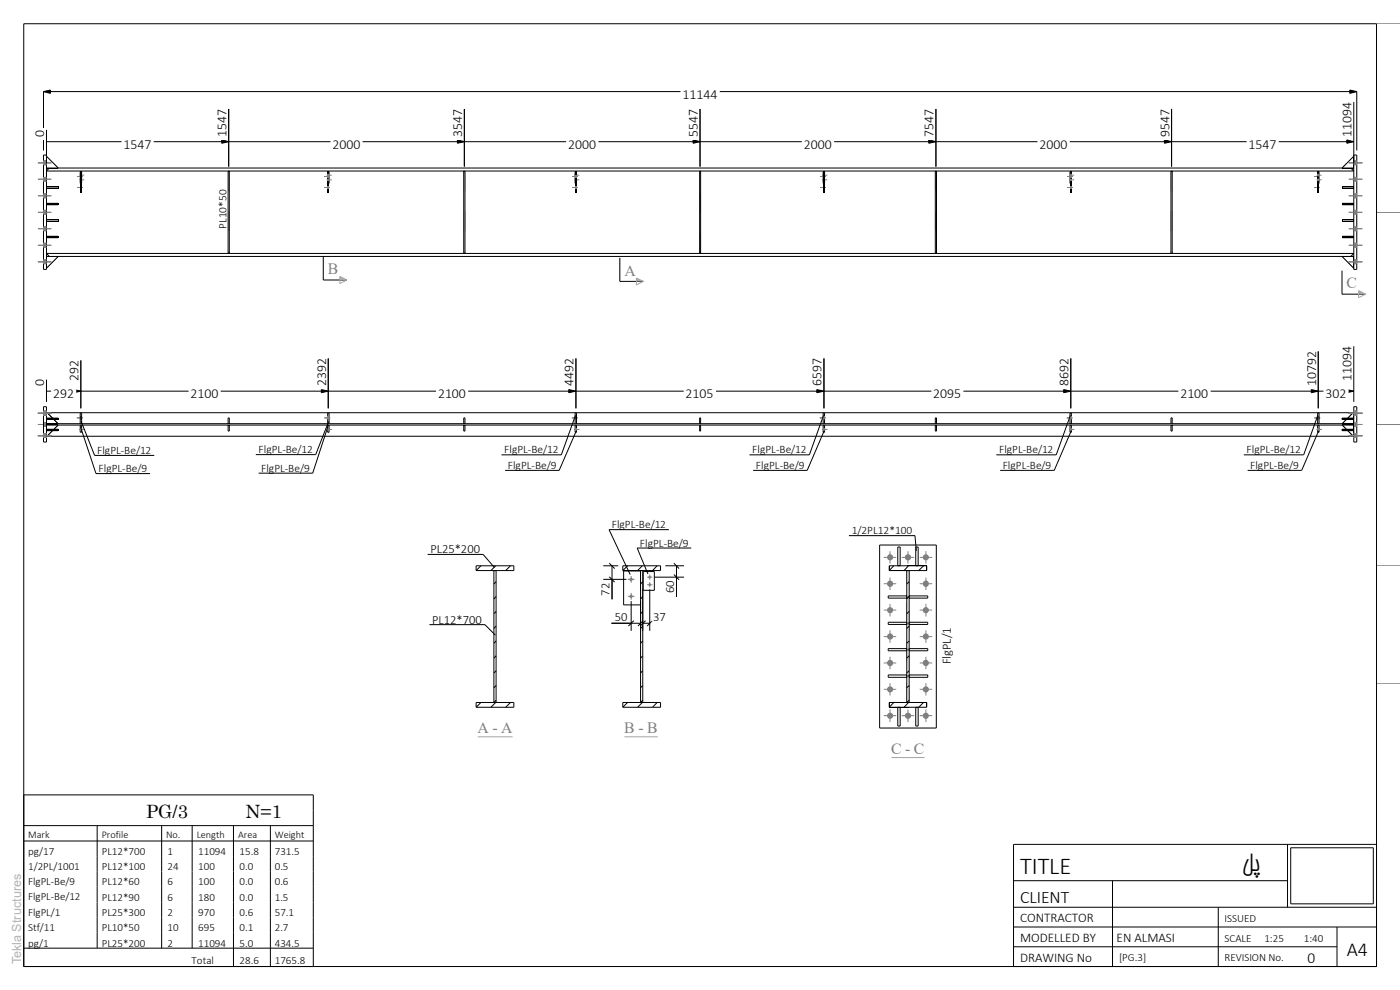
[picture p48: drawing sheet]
<svg xmlns="http://www.w3.org/2000/svg" width="297mm" height="210mm" viewBox="0 0 297 210" stroke-linecap="round" stroke-linejoin="round" font-family="sans-serif">
<defs><g id="words">
<g font-size="5.1">
<text x="216.4" y="185.4">TITLE</text>
<text x="263.4" y="184.7">لپ</text>
</g>
<text font-size="4.2" x="285.7" y="202.8">A4</text>
<g font-size="3.9">
<text x="31" y="173.5">PG/3</text>
<text x="52.1" y="173.5">N=1</text>
</g>
<text font-size="3.7" x="216.4" y="191.6">CLIENT</text>
<g font-size="3.3" fill="#7f7f7f">
<text x="69.6" y="58.2">B</text>
<text x="132.5" y="58.5">A</text>
<text x="285.7" y="61.2">C</text>
<text x="101.3" y="155.5">A - A</text>
<text x="132.4" y="155.5">B - B</text>
<text x="189.1" y="159.9">C - C</text>
</g>
<text font-size="3.3" x="277.4" y="204.3">0</text>
<g font-size="2.9">
<text x="144.8" y="21">11144</text>
<text x="9.4" y="29" transform="rotate(-90 9.4 29)">0</text>
<text x="48" y="29" transform="rotate(-90 48 29)">1547</text>
<text x="98" y="29" transform="rotate(-90 98 29)">3547</text>
<text x="148" y="29" transform="rotate(-90 148 29)">5547</text>
<text x="198" y="29" transform="rotate(-90 198 29)">7547</text>
<text x="248.1" y="29" transform="rotate(-90 248.1 29)">9547</text>
<text x="286.7" y="29" transform="rotate(-90 286.7 29)">11094</text>
<text x="26.2" y="31.5">1547</text>
<text x="70.5" y="31.5">2000</text>
<text x="120.5" y="31.5">2000</text>
<text x="170.5" y="31.5">2000</text>
<text x="220.5" y="31.5">2000</text>
<text x="264.9" y="31.5">1547</text>
<text x="9.4" y="82" transform="rotate(-90 9.4 82)">0</text>
<text x="16.7" y="80.9" transform="rotate(-90 16.7 80.9)">292</text>
<text x="69.2" y="82" transform="rotate(-90 69.2 82)">2392</text>
<text x="121.7" y="82" transform="rotate(-90 121.7 82)">4492</text>
<text x="174.3" y="82" transform="rotate(-90 174.3 82)">6597</text>
<text x="226.7" y="82" transform="rotate(-90 226.7 82)">8692</text>
<text x="279.2" y="82" transform="rotate(-90 279.2 82)">10792</text>
<text x="286.7" y="80.9" transform="rotate(-90 286.7 80.9)">11094</text>
<text x="11.3" y="84.5">292</text>
<text x="40.4" y="84.5">2100</text>
<text x="92.9" y="84.5">2100</text>
<text x="145.5" y="84.5">2105</text>
<text x="198" y="84.5">2095</text>
<text x="250.4" y="84.5">2100</text>
<text x="281.2" y="84.5">302</text>
</g>
<g font-size="2.8">
<text x="216.4" y="195.6">CONTRACTOR</text>
<text x="216.4" y="199.8">MODELLED BY</text>
<text x="236.9" y="199.8">EN ALMASI</text>
<text x="216.4" y="204">DRAWING No</text>
</g>
<g font-size="2.7">
<text x="91.3" y="117.4">PL25*200</text>
<text x="143" y="125.9" transform="rotate(-90 143 125.9)">60</text>
<text x="129.3" y="126.3" transform="rotate(-90 129.3 126.3)">72</text>
<text x="130.4" y="131.7">50</text>
<text x="138.6" y="131.7">37</text>
<text x="91.7" y="132.3">PL12*700</text>
<text x="201.7" y="140.9" transform="rotate(-90 201.7 140.9)">FlgPL/1</text>
</g>
<text font-size="2.7" fill="#b2b2b2" x="4.5" y="204.5" transform="rotate(-90 4.5 204.5)">Tekla Structures</text>
<g font-size="2.4">
<text x="48" y="48.5" transform="rotate(-90 48 48.5)">PL10*50</text>
<text x="20.6" y="96.3">FlgPL-Be/12</text>
<text x="20.9" y="100.2">FlgPL-Be/9</text>
<text x="54.9" y="96.2">FlgPL-Be/12</text>
<text x="55.4" y="100.1">FlgPL-Be/9</text>
<text x="107" y="96.2">FlgPL-Be/12</text>
<text x="107.7" y="99.5">FlgPL-Be/9</text>
<text x="159.6" y="96.2">FlgPL-Be/12</text>
<text x="160.4" y="99.5">FlgPL-Be/9</text>
<text x="212" y="96.2">FlgPL-Be/12</text>
<text x="212.7" y="99.5">FlgPL-Be/9</text>
<text x="264.5" y="96.2">FlgPL-Be/12</text>
<text x="265.2" y="99.5">FlgPL-Be/9</text>
<text x="129.8" y="112.1">FlgPL-Be/12</text>
<text x="180.7" y="113.3">1/2PL12*100</text>
<text x="135.8" y="115.9">FlgPL-Be/9</text>
</g>
<g font-size="2.3">
<text x="6" y="181.3">pg/17</text>
<text x="6" y="184.5">1/2PL/1001</text>
<text x="21.6" y="181.3">PL12*700</text>
<text x="21.6" y="184.6">PL12*100</text>
<text x="35.6" y="181.3">1</text>
<text x="35.6" y="184.6">24</text>
<text x="42" y="181.3">11094</text>
<text x="42" y="184.6">100</text>
<text x="50.8" y="181.3">15.8</text>
<text x="50.8" y="184.6">0.0</text>
<text x="58.3" y="181.3">731.5</text>
<text x="58.3" y="184.6">0.5</text>
<text x="6" y="187.8">FlgPL-Be/9</text>
<text x="6" y="191">FlgPL-Be/12</text>
<text x="21.6" y="187.8">PL12*60</text>
<text x="21.6" y="191">PL12*90</text>
<text x="35.6" y="187.8">6</text>
<text x="35.6" y="191">6</text>
<text x="42" y="187.8">100</text>
<text x="42" y="191">180</text>
<text x="50.8" y="187.8">0.0</text>
<text x="50.8" y="191">0.0</text>
<text x="58.3" y="187.8">0.6</text>
<text x="58.3" y="191">1.5</text>
<text x="6" y="194.3">FlgPL/1</text>
<text x="6" y="197.5">Stf/11</text>
<text x="21.6" y="194.3">PL25*300</text>
<text x="21.6" y="197.6">PL10*50</text>
<text x="35.6" y="194.3">2</text>
<text x="35.6" y="197.6">10</text>
<text x="42" y="194.3">970</text>
<text x="42" y="197.6">695</text>
<text x="50.8" y="194.3">0.6</text>
<text x="50.8" y="197.6">0.1</text>
<text x="58.3" y="194.3">57.1</text>
<text x="58.3" y="197.6">2.7</text>
<text x="259.8" y="195.5">ISSUED</text>
<text x="6" y="200.8">pg/1</text>
<text x="21.6" y="200.8">PL25*200</text>
<text x="35.6" y="200.8">2</text>
<text x="42" y="200.8">11094</text>
<text x="50.8" y="200.8">5.0</text>
<text x="58.3" y="200.8">434.5</text>
<text x="237.4" y="203.9">[PG.3]</text>
<text x="259.8" y="199.7">SCALE</text>
<text x="259.8" y="203.9">REVISION No.</text>
<text x="268.2" y="199.7">1:25</text>
<text x="276.6" y="199.7">1:40</text>
<text x="40.6" y="204.4">Total</text>
<text x="50.8" y="204.4">28.6</text>
<text x="58.3" y="204.4">1765.8</text>
</g>
<g font-size="2.2">
<text x="6" y="177.7">Mark</text>
<text x="21.6" y="177.7">Profile</text>
<text x="35.2" y="177.7">No.</text>
<text x="41.7" y="177.7">Length</text>
<text x="50.5" y="177.7">Area</text>
<text x="58.3" y="177.7">Weight</text>
</g>
</g></defs>
<g fill="none" stroke="#000" stroke-width=".21">
<path d="M102 120l-1 1M105.2 120l-1.1 1M105.2 139.1l-.4 .5M105.2 136l-.4 .4M105.2 132.8l-.4 .5M105.2 129.7l-.4 .5M105.2 126.5l-.4 .5M105.2 123.4l-.4 .5M108.3 120l-1 1M133.1 120l-1 1M136.3 120l-1 1M136.4 139.1l-.5 .5"/>
<path d="M136.4 136l-.5 .4M136.4 132.8l-.5 .5M136.4 129.7l-.5 .5M136.4 126.5l-.5 .5M136.4 123.4l-.5 .5M139.4 120l-1 1M189.6 120l-1 1M192.7 120l-.9 1M192.9 139.1l-.5 .5M192.9 136l-.5 .4M192.9 132.8l-.5 .5M192.9 129.7l-.5 .5"/>
<path d="M192.9 126.5l-.5 .5M192.9 123.4l-.5 .5M195.9 120l-1 1M102 149l-1 1M105.2 149l-1.1 1M105.2 148.5l-.4 .5M105.2 145.4l-.4 .5M105.2 142.3l-.4 .4M108.3 149l-1 1M133.1 149l-1 1M136.3 149l-1 1M136.4 148.5l-.5 .5"/>
<path d="M136.4 145.4l-.5 .5M136.4 142.3l-.5 .4M139.4 149l-1 1M189.6 149l-1 1M192.7 149l-.9 1M192.9 148.5l-.5 .5M192.9 145.4l-.5 .5M192.9 142.3l-.5 .4M195.9 149l-1 1"/>
</g>
<path d="M286.1 34.5h2.9M287.2 34.9h.6M287.2 34.1h.6M286.1 55.5h2.9M287.2 55.9h.6M287.2 55.1h.6" fill="none" stroke="#7f7f7f" stroke-width=".21"/>
<g fill="#7f7f7f">
<path d="M287.2 34.1h.6v.8h-.6z"/>
<path d="M287.2 55.1h.6v.8h-.6z"/>
</g>
<path d="M122 36.4h.3v2.5h-.3z" fill="none" stroke="#000" stroke-width=".21"/>
<path d="M121.8 37.2h1.1M121.8 38.1h1.1M122 37.3h.3M122 37h.3M122 38.3h.3M122 38h.3" fill="none" stroke="#7f7f7f" stroke-width=".21"/>
<g fill="#7f7f7f">
<path d="M122 37h.3v.3h-.3z"/>
<path d="M122 38h.3v.3h-.3z"/>
</g>
<path d="M284.7 50.4h2.5M284.7 50.1h2.5" fill="none" stroke="#000" stroke-width=".21"/>
<path d="M284.7 50.1v.3zM287.2 50.1v.3z" fill="#000"/>
<path d="M174.4 37.2h1.1M174.4 38.1h1.1M174.6 37.3h.3M174.6 37h.3M174.6 38.3h.3M174.6 38h.3" fill="none" stroke="#7f7f7f" stroke-width=".21"/>
<g fill="#7f7f7f">
<path d="M174.6 37h.3v.3h-.3z"/>
<path d="M174.6 38h.3v.3h-.3z"/>
</g>
<g fill="#000">
<path d="M48.4 36.3l.2 .1zM122 36.3l.3 .1zM227 36.3l.3 .1zM48.4 53.7h.2zM122 40.8h.3zM227 40.8h.3zM284.7 43.1v.3zM287.2 43.1v.3z"/>
<path d="M48.4 36.3v4.3zM48.4 44.8v4.2zM48.4 53.3v.4z"/>
<path d="M48.6 36.3l.1 4.3zM48.6 44.8l.1 4.2zM48.6 53.3l.1 .4z"/>
</g>
<path d="M48.4 36.3h.2v17.4h-.2zM122 36.6v4.2M122.3 36.6v4.2M174.6 36.4h.3v2.5h-.3zM227 36.6v4.2M227.3 36.6v4.2M279.5 36.4h.3v2.5h-.3zM9.9 53.8h277.3l-.6 .6h-276.1zM284.7 43.1h2.5M284.7 43.4h2.5" fill="none" stroke="#000" stroke-width=".21"/>
<path d="M8 34.5h2.9M9.2 34.9h.7M9.2 34.1h.7M8 55.5h2.9M9.2 55.9h.7M9.2 55.1h.7" fill="none" stroke="#7f7f7f" stroke-width=".21"/>
<g fill="#7f7f7f">
<path d="M9.2 34.1h.7v.8h-.7z"/>
<path d="M9.2 55.1h.7v.8h-.7z"/>
</g>
<path d="M17 36.4h.3v2.5h-.3zM69.5 36.4h.3v2.5h-.3zM148.4 36.3h.2v17.4h-.2zM227 36.4h.3v2.5h-.3zM9.9 46.9h2.4M9.9 46.6h2.4M9.9 50.1h2.5M9.9 50.4h2.5M10.5 54.4h-.7l.1 2.5 2.5-2.5" fill="none" stroke="#000" stroke-width=".21"/>
<path d="M9.8 46.6l.1 .3zM9.8 50.1l.1 .3zM10.5 54.4h1.9zM12.3 46.6l.1 .3zM12.3 50.1l.1 .3z" fill="#000"/>
<g fill="#7f7f7f">
<path d="M121.3 37.4l1.3 .1z"/>
<path d="M122 37.7h.3z"/>
<path d="M122 37.2l.3 .1z"/>
<path d="M121.3 39.7h1.3z"/>
<path d="M122 39.9l.3 .1z"/>
<path d="M122 39.5h.3z"/>
</g>
<path d="M9.2 32.9h.7v24.2h-.7zM9.9 33.1l2.5 2.5M9.9 35.6h.6M69.5 36.6v4.2M69.8 36.6v4.2M284.7 39.9h2.5M284.7 39.6h2.5M286.6 35.6h.6M287.2 32.9h.6v24.2h-.6zM287.2 33.1l-2.5 2.5M284.7 54.4l2.5 2.5M286.6 54.4h.6" fill="none" stroke="#000" stroke-width=".21"/>
<path d="M10.5 35.6l1.9 .1zM69.5 36.3l.3 .1zM284.7 39.6v.3zM284.7 35.6l1.9 .1zM287.2 39.6v.3zM69.5 40.8h.3zM284.7 54.4h1.9z" fill="#000"/>
<path d="M69.3 37.2h1.1M69.3 38.1h1.1M69.5 37.3h.3M69.5 37h.3M69.5 38.3h.3M69.5 38h.3" fill="none" stroke="#7f7f7f" stroke-width=".21"/>
<g fill="#7f7f7f">
<path d="M69.5 37h.3v.3h-.3z"/>
<path d="M69.5 38h.3v.3h-.3z"/>
</g>
<path d="M287.2 33.1v2.5l-2.5 .1" fill="none" stroke="#000" stroke-width=".21"/>
<g fill="#000">
<path d="M198.4 36.3l.3 .1zM287.2 33.1l-2.5 2.6zM198.4 53.7h.3z"/>
<path d="M198.4 36.3v4.3zM198.4 44.8v4.2zM198.4 53.3v.4z"/>
<path d="M198.6 36.3l.1 4.3zM198.6 44.8l.1 4.2zM198.6 53.3l.1 .4z"/>
</g>
<g fill="#7f7f7f">
<path d="M278.8 37.4l1.3 .1z"/>
<path d="M279.5 37.7h.3z"/>
<path d="M279.5 37.2l.3 .1z"/>
<path d="M278.8 39.7h1.3z"/>
<path d="M279.5 39.9l.3 .1z"/>
<path d="M279.5 39.5h.3z"/>
</g>
<path d="M9.9 39.9h2.4M9.9 39.6h2.4M10.5 35.6h276.1l.6 .7h-277.3zM284.7 39.9h2.5M284.7 39.6h2.5M284.7 54.4h2.5v2.5M284.7 46.9h2.5M284.7 46.6h2.5M284.7 50.1h2.5M284.7 50.4h2.5" fill="none" stroke="#000" stroke-width=".21"/>
<path d="M9.8 39.6l.1 .3zM12.3 39.6l.1 .3zM284.7 39.6v.3zM287.2 39.6v.3zM284.7 46.6v.3zM284.7 50.1v.3zM284.7 54.4l2.5 2.5zM287.2 46.6v.3zM287.2 50.1v.3z" fill="#000"/>
<g fill="#7f7f7f">
<path d="M173.9 37.4l1.3 .1z"/>
<path d="M174.6 37.7h.3z"/>
<path d="M174.6 37.2l.3 .1z"/>
<path d="M173.9 39.7h1.3z"/>
<path d="M174.6 39.9l.3 .1z"/>
<path d="M174.6 39.5h.3z"/>
</g>
<path d="M9.9 50.4h2.4M9.9 50.1h2.4M9.9 46.6h2.5M9.9 46.9h2.5M284.7 43.4h2.5M284.7 43.1h2.5" fill="none" stroke="#000" stroke-width=".21"/>
<g fill="#000">
<path d="M98.4 36.3l.2 .1zM9.8 50.1l.1 .3zM9.8 46.6l.1 .3zM12.3 50.1l.1 .3zM12.3 46.6l.1 .3zM98.4 53.7h.2zM284.7 43.1v.3zM287.2 43.1v.3z"/>
<path d="M98.4 36.3v4.3zM98.4 44.8v4.2zM98.4 53.3v.4z"/>
<path d="M98.6 36.3l.1 4.3zM98.6 44.8l.1 4.2zM98.6 53.3l.1 .4z"/>
</g>
<g fill="#7f7f7f">
<path d="M226.3 37.4l1.2 .1z"/>
<path d="M227 37.7h.3z"/>
<path d="M227 37.2l.3 .1z"/>
<path d="M226.3 39.7h1.2z"/>
<path d="M227 39.9l.3 .1z"/>
<path d="M227 39.5h.3z"/>
</g>
<path d="M9.8 33.1v2.5l2.6 .1M9.9 39.6h2.5M9.9 39.9h2.5M98.4 36.3h.2v17.4h-.2zM174.6 36.6v4.2M174.9 36.6v4.2M12.4 54.4h-2.6v2.5" fill="none" stroke="#000" stroke-width=".21"/>
<g fill="#000">
<path d="M9.8 39.6l.1 .3zM9.8 33.1l2.6 2.5zM12.3 39.6l.1 .3zM174.6 36.3l.3 .1zM248.4 36.3l.3 .1zM9.8 56.9l2.6-2.5zM174.6 40.8h.3zM248.4 53.7h.3z"/>
<path d="M248.4 36.3v4.3zM248.4 44.8v4.2zM248.4 53.3v.4z"/>
<path d="M248.6 36.3l.1 4.3zM248.6 44.8l.1 4.2zM248.6 53.3l.1 .4z"/>
</g>
<g fill="#7f7f7f">
<path d="M68.8 37.4l1.3 .1z"/>
<path d="M69.5 37.7h.3z"/>
<path d="M69.5 37.2l.3 .1z"/>
<path d="M68.8 39.7h1.3z"/>
<path d="M69.5 39.9l.3 .1z"/>
<path d="M69.5 39.5h.3z"/>
</g>
<g fill="#000">
<path d="M148.4 36.3l.2 .1zM148.4 53.7h.2z"/>
<path d="M148.4 49.5v4.2zM148.4 41v4.3zM148.4 36.3v.5z"/>
<path d="M148.6 49.5l.1 4.2zM148.6 41l.1 4.3zM148.6 36.3l.1 .5z"/>
</g>
<path d="M198.4 36.3h.3v17.4h-.3z" fill="none" stroke="#000" stroke-width=".21"/>
<path d="M16.8 37.2h1.1M16.8 38.1h1.1M17 37.3h.3M17 37h.3M17 38.3h.3M17 38h.3" fill="none" stroke="#7f7f7f" stroke-width=".21"/>
<g fill="#7f7f7f">
<path d="M17 37h.3v.3h-.3z"/>
<path d="M17 38h.3v.3h-.3z"/>
</g>
<path d="M248.4 36.3h.3v17.4h-.3z" fill="none" stroke="#000" stroke-width=".21"/>
<g fill="#7f7f7f">
<path d="M16.3 37.4l1.3 .1z"/>
<path d="M17 37.7h.3z"/>
<path d="M17 37.2l.3 .1z"/>
<path d="M16.3 39.7h1.3z"/>
<path d="M17 39.9l.3 .1z"/>
<path d="M17 39.5h.3z"/>
</g>
<path d="M17 36.6v4.2M17.3 36.6v4.2M279.5 36.6v4.2M279.8 36.6v4.2M12.4 43.1h-2.5M12.4 43.4h-2.5" fill="none" stroke="#000" stroke-width=".21"/>
<path d="M17 36.3l.3 .1zM279.5 36.3l.3 .1zM9.8 43.1l.1 .3zM12.3 43.1l.1 .3zM17 40.8h.3zM279.5 40.8h.3z" fill="#000"/>
<path d="M226.8 37.2h1.1M226.8 38.1h1.1M227 37.3h.3M227 37h.3M227 38.3h.3M227 38h.3" fill="none" stroke="#7f7f7f" stroke-width=".21"/>
<g fill="#7f7f7f">
<path d="M227 37h.3v.3h-.3z"/>
<path d="M227 38h.3v.3h-.3z"/>
</g>
<path d="M279.3 37.2h1.1M279.3 38.1h1.1M279.5 37.3h.3M279.5 37h.3M279.5 38.3h.3M279.5 38h.3" fill="none" stroke="#7f7f7f" stroke-width=".21"/>
<g fill="#7f7f7f">
<path d="M279.5 37h.3v.3h-.3z"/>
<path d="M279.5 38h.3v.3h-.3z"/>
</g>
<g fill="none" stroke="#7f7f7f" stroke-width=".21">
<path d="M8 34.5h2.9M8 38h2.9M9.2 34.9h.7M9.2 34.1h.7M9.2 38.4h.7M9.2 37.6h.7M8 41.5h2.9M8 45h2.9M8 48.5h2.9M8 52h2.9M8 55.5h2.9M9.2 42h.7"/>
<path d="M9.2 41.1h.7M9.2 45.4h.7M9.2 44.6h.7M9.2 48.9h.7M9.2 48.1h.7M9.2 52.4h.7M9.2 51.6h.7M9.2 55.9h.7M9.2 55.1h.7"/>
</g>
<g fill="#7f7f7f">
<path d="M9.2 34.1h.7v.8h-.7z"/>
<path d="M9.2 37.6h.7v.8h-.7z"/>
<path d="M9.2 41.1h.7v.9h-.7z"/>
<path d="M9.2 44.6h.7v.8h-.7z"/>
<path d="M9.2 48.1h.7v.8h-.7z"/>
<path d="M9.2 51.6h.7v.8h-.7z"/>
<path d="M9.2 55.1h.7v.8h-.7z"/>
</g>
<g fill="none" stroke="#7f7f7f" stroke-width=".21">
<path d="M286.1 34.5h2.9M286.1 38h2.9M287.2 34.9h.6M287.2 34.1h.6M287.2 38.4h.6M287.2 37.6h.6M286.1 41.5h2.9M286.1 45h2.9M286.1 48.5h2.9M286.1 52h2.9M286.1 55.5h2.9M287.2 42h.6"/>
<path d="M287.2 41.1h.6M287.2 45.4h.6M287.2 44.6h.6M287.2 48.9h.6M287.2 48.1h.6M287.2 52.4h.6M287.2 51.6h.6M287.2 55.9h.6M287.2 55.1h.6"/>
</g>
<g fill="#7f7f7f">
<path d="M287.2 34.1h.6v.8h-.6z"/>
<path d="M287.2 37.6h.6v.8h-.6z"/>
<path d="M287.2 41.1h.6v.9h-.6z"/>
<path d="M287.2 44.6h.6v.8h-.6z"/>
<path d="M287.2 48.1h.6v.8h-.6z"/>
<path d="M287.2 51.6h.6v.8h-.6z"/>
<path d="M287.2 55.1h.6v.8h-.6z"/>
</g>
<path d="M132.1 120h8v1h-8zM135.9 121v28M136.4 121v28M136.4 121.2h2.4v4h-2.4zM132.1 149h8v1h-8z" fill="none" stroke="#000" stroke-width=".21"/>
<circle cx="133.9" cy="122.9" r=".36" fill="#7f7f7f"/>
<path d="M133.2 122.9h1.4M133.9 122.2v1.4" fill="none" stroke="#7f7f7f" stroke-width=".21"/>
<circle cx="133.9" cy="126.5" r=".36" fill="#7f7f7f"/>
<path d="M133.2 126.5h1.4M133.9 125.8v1.4" fill="none" stroke="#7f7f7f" stroke-width=".21"/>
<circle cx="137.8" cy="122.4" r=".3" fill="#7f7f7f"/>
<path d="M137.3 122.4h1.1M137.8 121.9v1.1" fill="none" stroke="#7f7f7f" stroke-width=".21"/>
<circle cx="137.8" cy="124" r=".28" fill="#7f7f7f"/>
<path d="M278.8 88.6h1.3M279.5 88.9h.3M279.5 88.4h.3M137.3 124h1.1M137.8 123.5v1.1" fill="none" stroke="#7f7f7f" stroke-width=".21"/>
<path d="M12.4 90.1h-2.5l-.1 2.6M285.6 89l-.9 .9M285.9 88.7l1.3-1.3v2.5h-2.5M135.9 121.1h-3.6v7.2h3.6M135.9 121.1v4.2" fill="none" stroke="#000" stroke-width=".21"/>
<path d="M9.8 92.6l2.6-2.4zM285.9 88.7l-.3 .3z" fill="#000"/>
<path d="M279.5 88.4h.3v.5h-.3z" fill="#7f7f7f"/>
<g fill="none" stroke="#000" stroke-width=".21">
<path d="M9.8 87.4l.1 2.5h2.5M9.9 91.4h2.5M9.9 91.1h2.5M10 92.5h277.1M10 87.5h277.1M48.4 90.2v1.2h.2v-1.2M122 90.2h.3v1.5h-.3zM174.6 90.2h.3v1.5h-.3zM227 90.2h.3v1.5h-.3zM248.4 90.2v1.2h.3v-1.2M248.4 89.9v-1.3h.3v1.3M279.5 90.2h.3v1.5h-.3z"/>
<path d="M284.7 88.7h2.5M284.7 89h2.5"/>
</g>
<path d="M9.8 91.1l.1 .3zM12.3 91.1l.1 .3zM9.8 87.4l2.6 2.5zM48.4 90.2h.2zM248.4 90.2h.3zM284.7 88.7v.3zM287.2 88.7v.3z" fill="#000"/>
<path d="M8 90h2.9M9.2 89.6h.7M9.2 90.4h.7" fill="none" stroke="#7f7f7f" stroke-width=".21"/>
<path d="M9.2 89.6h.7v.8h-.7z" fill="#7f7f7f"/>
<path d="M174.4 91.1h1.1M174.6 90.9h.3M174.6 91.3h.3" fill="none" stroke="#7f7f7f" stroke-width=".21"/>
<path d="M174.6 90.9h.3v.4h-.3z" fill="#7f7f7f"/>
<path d="M69.5 89.9v-2.3h.3v2.3" fill="none" stroke="#000" stroke-width=".21"/>
<path d="M121.8 91.1h1.1M122 90.9h.3M122 91.3h.3" fill="none" stroke="#7f7f7f" stroke-width=".21"/>
<path d="M122 90.9h.3v.4h-.3z" fill="#7f7f7f"/>
<path d="M17 90.2h.3v1.5h-.3zM69.5 90.2h.3v1.5h-.3zM98.4 89.9v-1.3h.2v1.3M287.2 86.3h.6v7.5h-.6z" fill="none" stroke="#000" stroke-width=".21"/>
<path d="M98.4 89.9h.2z" fill="#000"/>
<path d="M16.3 88.6h1.3M17 88.9h.3M17 88.4h.3" fill="none" stroke="#7f7f7f" stroke-width=".21"/>
<path d="M17 88.4h.3v.5h-.3z" fill="#7f7f7f"/>
<path d="M9.2 86.3h.7v7.5h-.7zM9.9 89.9h2.5M9.9 87.4l1.2 1.3M11.4 89l.9 .9M98.4 90.2v1.2h.2v-1.2M148.4 90.2v1.2h.2v-1.2M148.4 89.9v-1.3h.2v1.3M174.6 89.9v-2.3h.3v2.3M198.4 90.2v1.2h.3v-1.2M287.2 91.1h-2.5v.3h2.5M287.2 87.4v2.5h-2.5" fill="none" stroke="#000" stroke-width=".21"/>
<path d="M9.8 87.4l1.7 1.6zM11.1 88.7l.4 .3zM98.4 90.2h.2zM148.4 90.2h.2zM148.4 89.9h.2zM198.4 90.2h.3zM287.2 87.4l-2.5 2.5zM284.7 91.1v.3zM287.2 91.1v.3z" fill="#000"/>
<path d="M69.3 91.1h1.1M69.5 90.9h.3M69.5 91.3h.3" fill="none" stroke="#7f7f7f" stroke-width=".21"/>
<path d="M69.5 90.9h.3v.4h-.3z" fill="#7f7f7f"/>
<path d="M48.4 89.9v-1.3h.2v1.3M227 89.9v-2.3h.3v2.3" fill="none" stroke="#000" stroke-width=".21"/>
<path d="M48.4 89.9h.2zM227 89.9h.3z" fill="#000"/>
<path d="M286.1 90h2.9M287.2 90.4h.6M287.2 89.6h.6" fill="none" stroke="#7f7f7f" stroke-width=".21"/>
<path d="M287.2 89.6h.6v.8h-.6z" fill="#7f7f7f"/>
<path d="M9.9 91.1h2.5v.3h-2.5M284.7 90.2l.9 .9M285.9 91.4l1.3 1.3v-2.5l-277.3-.1-.1 2.6M287.2 88.7h-2.5v.3h2.5M287.2 87.4v2.5h-277.3" fill="none" stroke="#000" stroke-width=".21"/>
<path d="M9.8 91.1l.1 .3zM9.8 92.6l2.6-2.4zM287.2 87.4l-2.5 2.5zM284.7 90.2l2.5 2.4zM285.6 91.1l.3 .3zM287.2 88.7v.3z" fill="#000"/>
<path d="M121.3 88.6h1.3M122 88.9h.3M122 88.4h.3" fill="none" stroke="#7f7f7f" stroke-width=".21"/>
<path d="M122 88.4h.3v.5h-.3z" fill="#7f7f7f"/>
<path d="M9.8 87.4v2.5h2.6M9.9 88.7h2.5v.3h-2.5M9.9 88.7h2.5M12.3 90.2l-.9 .9M12.4 90.1h-2.5l-.1 2.6 1.3-1.3M122 89.9v-2.3h.3v2.3M284.7 90.1h2.5v2.6" fill="none" stroke="#000" stroke-width=".21"/>
<path d="M9.8 88.7l.1 .3zM11.1 91.4l.4-.3zM9.8 87.4l2.6 2.5zM12.3 88.7l.1 .3zM9.8 92.6l2.6-2.4zM284.7 90.2l2.5 2.4z" fill="#000"/>
<path d="M68.8 88.6h1.3M69.5 88.9h.3M69.5 88.4h.3" fill="none" stroke="#7f7f7f" stroke-width=".21"/>
<path d="M69.5 88.4h.3v.5h-.3z" fill="#7f7f7f"/>
<path d="M17 89.9v-2.3h.3v2.3M198.4 89.9v-1.3h.3v1.3M284.7 90.1l2.5 .1v2.5M287.2 87.4v2.5h-2.5" fill="none" stroke="#000" stroke-width=".21"/>
<path d="M287.2 87.4l-2.5 2.5zM284.7 90.2l2.5 2.4z" fill="#000"/>
<path d="M173.9 88.6h1.3M174.6 88.9h.3M174.6 88.4h.3" fill="none" stroke="#7f7f7f" stroke-width=".21"/>
<path d="M174.6 88.4h.3v.5h-.3z" fill="#7f7f7f"/>
<path d="M226.3 88.6h1.2M227 88.9h.3M227 88.4h.3" fill="none" stroke="#7f7f7f" stroke-width=".21"/>
<path d="M227 88.4h.3v.5h-.3z" fill="#7f7f7f"/>
<path d="M279.5 89.9v-2.3h.3v2.3" fill="none" stroke="#000" stroke-width=".21"/>
<path d="M279.5 89.9h.3z" fill="#000"/>
<path d="M16.8 91.1h1.1M17 90.9h.3M17 91.3h.3" fill="none" stroke="#7f7f7f" stroke-width=".21"/>
<path d="M17 90.9h.3v.4h-.3z" fill="#7f7f7f"/>
<path d="M226.8 91.1h1.1M227 90.9h.3M227 91.3h.3" fill="none" stroke="#7f7f7f" stroke-width=".21"/>
<path d="M227 90.9h.3v.4h-.3z" fill="#7f7f7f"/>
<path d="M279.3 91.1h1.1M279.5 90.9h.3M279.5 91.3h.3" fill="none" stroke="#7f7f7f" stroke-width=".21"/>
<path d="M279.5 90.9h.3v.4h-.3z" fill="#7f7f7f"/>
<path d="M8 87.7h2.9M8 92.4h2.9M9.2 87.2h.7M9.2 88.1h.7M9.2 92h.7M9.2 92.8h.7" fill="none" stroke="#7f7f7f" stroke-width=".21"/>
<g fill="#7f7f7f">
<path d="M9.2 87.2h.7v.9h-.7z"/>
<path d="M9.2 92h.7v.8h-.7z"/>
</g>
<path d="M286.1 87.7h2.9M286.1 92.4h2.9M287.2 88.1h.6M287.2 87.2h.6M287.2 92.8h.6M287.2 92h.6" fill="none" stroke="#7f7f7f" stroke-width=".21"/>
<g fill="#7f7f7f">
<path d="M287.2 87.2h.6v.9h-.6z"/>
<path d="M287.2 92h.6v.8h-.6z"/>
</g>
<g fill="none" stroke="#000" stroke-width=".21">
<path d="M186.6 115.6h12v38.8h-12zM101 120h8v1h-8zM104.8 121v28M105.2 121v28M188.6 120h8v1h-8zM190.5 120v-4h.5v4M192.4 121v28M192.4 132h-4v.5h4M192.4 137.6h-4v.4h4M192.4 132v.5M192.4 137.6v.4M192.8 132v.5"/>
<path d="M192.8 137.6v.4M192.9 121v28M192.9 132h3.9v.5h-3.9M192.9 137.6h3.9v.4h-3.9M194.3 120v-4h.5v4M101 149h8v1h-8zM188.6 149h8v1h-8zM188.6 150h4.3M190.5 150v4h.5v-4M192.4 143.2h-4v.5h4M192.4 143.2v.5M192.8 143.2v.5"/>
<path d="M192.9 143.2h3.9v.5h-3.9"/>
</g>
<g fill="#000">
<path d="M188.6 120v1zM192.4 121h.5zM196.6 120v1zM188.6 149v1zM192.4 149l.5 .1zM196.6 149v1z"/>
<path d="M192.8 121l.1 4.3zM192.8 129.5l.1 4.2zM192.8 138l.1 4.2zM192.8 146.4l.1 2.6z"/>
<path d="M192.4 144.8v4.2zM192.4 136.3v4.2zM192.4 127.8v4.3zM192.4 121v2.6z"/>
</g>
<circle cx="192.6" cy="118.2" r=".67" fill="#7f7f7f"/>
<path d="M191.3 118.2h2.6M192.6 116.9v2.6" fill="none" stroke="#7f7f7f" stroke-width=".21"/>
<circle cx="192.6" cy="151.8" r=".67" fill="#7f7f7f"/>
<path d="M191.3 151.8h2.6M192.6 150.5v2.7" fill="none" stroke="#7f7f7f" stroke-width=".21"/>
<path d="M192.4 126.4h-4v.5h4M192.4 126.4v.5M192.8 126.4v.5M192.9 126.4h3.9v.5h-3.9M194.3 150h.5v4h-.5z" fill="none" stroke="#000" stroke-width=".21"/>
<circle cx="188.8" cy="118.2" r=".65" fill="#7f7f7f"/>
<path d="M187.5 118.2h2.6M188.8 116.9v2.6" fill="none" stroke="#7f7f7f" stroke-width=".21"/>
<circle cx="188.8" cy="123.8" r=".66" fill="#7f7f7f"/>
<path d="M187.5 123.8h2.6M188.8 122.5v2.6" fill="none" stroke="#7f7f7f" stroke-width=".21"/>
<circle cx="188.8" cy="129.4" r=".65" fill="#7f7f7f"/>
<path d="M187.5 129.4h2.6M188.8 128.1v2.7" fill="none" stroke="#7f7f7f" stroke-width=".21"/>
<circle cx="188.8" cy="135" r=".65" fill="#7f7f7f"/>
<path d="M187.5 135h2.6M188.8 133.7v2.7" fill="none" stroke="#7f7f7f" stroke-width=".21"/>
<circle cx="188.8" cy="140.6" r=".66" fill="#7f7f7f"/>
<path d="M188.8 139.3v2.6M187.5 140.6h2.6" fill="none" stroke="#7f7f7f" stroke-width=".21"/>
<circle cx="188.8" cy="146.2" r=".65" fill="#7f7f7f"/>
<path d="M187.5 146.2h2.6M188.8 144.9v2.6" fill="none" stroke="#7f7f7f" stroke-width=".21"/>
<circle cx="188.8" cy="151.8" r=".65" fill="#7f7f7f"/>
<path d="M187.5 151.8h2.6M188.8 150.5v2.7" fill="none" stroke="#7f7f7f" stroke-width=".21"/>
<circle cx="196.4" cy="118.2" r=".66" fill="#7f7f7f"/>
<path d="M195.1 118.2h2.6M196.4 116.9v2.6" fill="none" stroke="#7f7f7f" stroke-width=".21"/>
<circle cx="196.4" cy="123.8" r=".67" fill="#7f7f7f"/>
<path d="M195.1 123.8h2.6M196.4 122.5v2.6" fill="none" stroke="#7f7f7f" stroke-width=".21"/>
<circle cx="196.4" cy="129.4" r=".66" fill="#7f7f7f"/>
<path d="M195.1 129.4h2.6M196.4 128.1v2.7" fill="none" stroke="#7f7f7f" stroke-width=".21"/>
<circle cx="196.4" cy="135" r=".66" fill="#7f7f7f"/>
<path d="M195.1 135h2.6M196.4 133.7v2.7" fill="none" stroke="#7f7f7f" stroke-width=".21"/>
<circle cx="196.4" cy="140.6" r=".67" fill="#7f7f7f"/>
<path d="M196.4 139.3v2.6M195.1 140.6h2.6" fill="none" stroke="#7f7f7f" stroke-width=".21"/>
<circle cx="196.4" cy="146.2" r=".66" fill="#7f7f7f"/>
<path d="M195.1 146.2h2.6M196.4 144.9v2.6" fill="none" stroke="#7f7f7f" stroke-width=".21"/>
<circle cx="196.4" cy="151.8" r=".66" fill="#7f7f7f"/>
<path d="M292 5h5M292 45h5M292 90h5M292 120h5M195.1 151.8h2.6M196.4 150.5v2.7M292 145h5" fill="none" stroke="#7f7f7f" stroke-width=".21"/>
<g fill="none" stroke="#000" stroke-width=".21">
<path d="M68.6 54.4v5h5M131.5 54.7v5h5M284.7 57.4v5h5M17.1 90.5l3.3 10M17.2 89.4l2.9 7.2M69.6 90.5l-3.3 9.9M69.7 89.4l-2.7 7M122.1 88.1l-3 8.4M122.3 91.4l-3.7 8.4M174.7 88.1l-3 8.4M174.8 91.4l-3.6 8.4M227.1 88.1l-3 8.4"/>
<path d="M227.2 91.4l-3.6 8.4M279.6 88.1l-3 8.4M279.7 91.4l-3.6 8.4M102.5 117.6l2.4 2.8M129.2 112.4l4.5 9.5M135.2 116.2l2.3 5.5M194.1 113.6l.3 3.2M102.9 132.5l2.2 2.2"/>
</g>
<g fill="#fff">
<path d="M45.9 40.3h1.8v8.3h-1.8z"/>
<path d="M69.6 55.7h2.2v2.5h-2.2z"/>
</g>
<path d="M72.1 58.6l1.5 .8-1.5 .8z" fill="none" stroke="#a8a1a8" stroke-width=".21"/>
<path d="M72.1 58.6l1.5 .8h-1.5z" fill="#a8a1a8"/>
<path d="M132.5 56h2.4v2.5h-2.4z" fill="#fff"/>
<path d="M135 59l1.5 .7-1.5 .7z" fill="none" stroke="#a8a1a8" stroke-width=".21"/>
<path d="M135 59l1.5 .7h-1.5z" fill="#a8a1a8"/>
<path d="M285.7 58.7h2.2v2.5h-2.2z" fill="#fff"/>
<path d="M288.2 61.6l1.5 .8-1.5 .8z" fill="none" stroke="#a8a1a8" stroke-width=".21"/>
<path d="M288.2 61.6l1.5 .8h-1.5z" fill="#a8a1a8"/>
<path d="M9.2 19.4h278.6M9.2 19.4v12.5M9.2 19.4l1.5-.3v.7zM286.3 19.1l1.5 .3-1.5 .4zM287.8 19.4v12.5M9.9 30.1h38.6M9.9 27.6v7.1M47 29.7l1.5 .4-1.5 .3zM48.5 23.1v12.2" fill="none" stroke="#000" stroke-width=".21"/>
<path d="M9.2 19.4l1.5-.3v.7zM286.3 19.1l1.5 .3-1.5 .4zM47 29.7l1.5 .4-1.5 .3z" fill="#000"/>
<path d="M144.4 19.5h8.3M25.8 30h6.8" fill="none" stroke="#fff" stroke-width="3.1" stroke-linecap="butt"/>
<g fill="#fff">
<path d="M45 22.7h3.1v6.8h-3.1z"/>
<path d="M6.3 27.1h3.1v2.4h-3.1z"/>
</g>
<path d="M97 29.7l1.5 .4-1.5 .3z" fill="#000"/>
<path d="M48.5 30.1h50M48.5 23.1v12.2M97 29.7l1.5 .4-1.5 .3zM98.5 23.1v12.2" fill="none" stroke="#000" stroke-width=".21"/>
<path d="M70.1 30h6.8" fill="none" stroke="#fff" stroke-width="3.1" stroke-linecap="butt"/>
<path d="M95 22.7h3.1v6.8h-3.1z" fill="#fff"/>
<path d="M147 29.7l1.5 .4-1.5 .3z" fill="#000"/>
<path d="M98.5 30.1h50M98.5 23.1v12.2M147 29.7l1.5 .4-1.5 .3zM148.5 23.1v12.2" fill="none" stroke="#000" stroke-width=".21"/>
<path d="M120.1 30h6.9" fill="none" stroke="#fff" stroke-width="3.1" stroke-linecap="butt"/>
<path d="M145 22.7h3.1v6.8h-3.1z" fill="#fff"/>
<path d="M197 29.7l1.5 .4-1.5 .3z" fill="#000"/>
<path d="M148.5 30.1h50M148.5 23.1v12.2M197 29.7l1.5 .4-1.5 .3zM198.5 23.1v12.2" fill="none" stroke="#000" stroke-width=".21"/>
<path d="M170.1 30h6.9" fill="none" stroke="#fff" stroke-width="3.1" stroke-linecap="butt"/>
<path d="M195 22.7h3.1v6.8h-3.1z" fill="#fff"/>
<path d="M247 29.7l1.5 .4-1.5 .3z" fill="#000"/>
<path d="M198.5 30.1h50M198.5 23.1v12.2M247 29.7l1.5 .4-1.5 .3zM248.5 23.1v12.2" fill="none" stroke="#000" stroke-width=".21"/>
<path d="M220.1 30h6.8" fill="none" stroke="#fff" stroke-width="3.1" stroke-linecap="butt"/>
<path d="M245 22.7h3.1v6.8h-3.1z" fill="#fff"/>
<path d="M285.7 29.7l1.5 .4-1.5 .3z" fill="#000"/>
<path d="M248.5 30.1h38.7M248.5 23.1v12.2M285.7 29.7l1.5 .4-1.5 .3zM287.2 21.6v13.1" fill="none" stroke="#000" stroke-width=".21"/>
<path d="M264.5 30h6.8" fill="none" stroke="#fff" stroke-width="3.1" stroke-linecap="butt"/>
<path d="M283.7 21.2h3.1v8.3h-3.1z" fill="#fff"/>
<path d="M136.4 132.2h1.4M136.4 125v8.8M136.9 131.7l-1.1 1.1M137.8 125v8.8M138.4 131.7l-1.1 1.1" fill="none" stroke="#000" stroke-width=".21"/>
<path d="M138.2 130.4h3.5" fill="none" stroke="#fff" stroke-width="2.8" stroke-linecap="butt"/>
<g fill="#fff">
<path d="M132.5 153h2.2v2.5h-2.2z"/>
<path d="M135.4 153h1.1v2.5h-1.1z"/>
<path d="M137.3 153h2.2v2.5h-2.2z"/>
</g>
<path d="M132.5 156.3h7" fill="none" stroke="#a8a1a8" stroke-width=".21"/>
<path d="M135.8 113.8h10.2v1.9h-10.2z" fill="#fff"/>
<path d="M135.2 116.2h11.4" fill="none" stroke="#000" stroke-width=".21"/>
<path d="M129.8 109.9h11.5v1.9h-11.5z" fill="#fff"/>
<path d="M129.2 112.4h12.7M129.2 119.5l1.2 1.1M128 122.9h4.9M128 120h3.1M129.2 122.3l1.2 1.2M129.7 132.2h6.2M129.8 120v2.9M133.9 127.5v6.3M134.5 131.7l-1.2 1.1M135.9 127.5v6.3M136.4 131.7l-1.1 1.1" fill="none" stroke="#000" stroke-width=".21"/>
<path d="M130 130.4h3.6" fill="none" stroke="#fff" stroke-width="2.8" stroke-linecap="butt"/>
<path d="M126.6 123.3h2.8v3.4h-2.8z" fill="#fff"/>
<path d="M143 119.5l1.1 1.1M129.8 122.9v4.2M138.8 122.4h6.3M141.1 120h4M143 121.9l1.1 1.1M143.5 120v2.4" fill="none" stroke="#000" stroke-width=".21"/>
<path d="M140.3 122.8h2.7v3.5h-2.7z" fill="#fff"/>
<path d="M143.5 122.4v4.2" fill="none" stroke="#000" stroke-width=".21"/>
<path d="M265.3 97.4h10.2v1.8h-10.2z" fill="#fff"/>
<path d="M174.8 76v10.6M227.2 76v10.6M174.8 83h52.4M225.6 82.6l1.6 .4-1.6 .3zM264.7 99.8h11.4" fill="none" stroke="#000" stroke-width=".21"/>
<path d="M225.6 82.6l1.6 .4-1.6 .3z" fill="#000"/>
<path d="M197.6 83h6.8" fill="none" stroke="#fff" stroke-width="3" stroke-linecap="butt"/>
<path d="M223.6 75.6h3.1v6.8h-3.1z" fill="#fff"/>
<path d="M212.8 97.4h10.2v1.8h-10.2z" fill="#fff"/>
<path d="M212.2 99.8h11.4" fill="none" stroke="#000" stroke-width=".21"/>
<path d="M160.4 97.4h10.2v1.8h-10.2z" fill="#fff"/>
<path d="M159.8 99.8h11.4" fill="none" stroke="#000" stroke-width=".21"/>
<path d="M212 94.1h11.5v1.8h-11.5z" fill="#fff"/>
<path d="M211.4 96.5h12.7" fill="none" stroke="#000" stroke-width=".21"/>
<path d="M107.7 97.4h10.3v1.8h-10.3z" fill="#fff"/>
<path d="M107.1 99.8h11.5" fill="none" stroke="#000" stroke-width=".21"/>
<path d="M21 98h10.2v1.9h-10.2z" fill="#fff"/>
<path d="M20.4 100.5h11.4" fill="none" stroke="#000" stroke-width=".21"/>
<path d="M55.5 98h10.2v1.8h-10.2z" fill="#fff"/>
<path d="M54.9 100.4h11.4" fill="none" stroke="#000" stroke-width=".21"/>
<path d="M107 94.1h11.5v1.8h-11.5z" fill="#fff"/>
<path d="M106.4 96.5h12.7" fill="none" stroke="#000" stroke-width=".21"/>
<path d="M54.9 94.1h11.5v1.7h-11.5z" fill="#fff"/>
<path d="M54.3 96.4h12.7" fill="none" stroke="#000" stroke-width=".21"/>
<path d="M20.7 94.2h11.4v1.8h-11.4z" fill="#fff"/>
<path d="M279.7 74.5v12.1M287.2 73.4v11.9M20.1 96.6h12.6M279.7 83h7.5M285.7 82.6l1.5 .4-1.5 .3z" fill="none" stroke="#000" stroke-width=".21"/>
<path d="M285.7 82.6l1.5 .4-1.5 .3z" fill="#000"/>
<path d="M280.8 83h5.3" fill="none" stroke="#fff" stroke-width="3" stroke-linecap="butt"/>
<path d="M283.7 73h3.1v8.3h-3.1z" fill="#fff"/>
<path d="M159.6 94.1h11.5v1.8h-11.5z" fill="#fff"/>
<path d="M159 96.5h12.7" fill="none" stroke="#000" stroke-width=".21"/>
<path d="M264.5 94.1h11.5v1.8h-11.5z" fill="#fff"/>
<path d="M17.1 76.5v10.1M69.6 76v10.6M17.1 83h52.5M68.2 82.6l1.4 .4-1.4 .3zM263.9 96.5h12.7" fill="none" stroke="#000" stroke-width=".21"/>
<path d="M68.2 82.6l1.4 .4-1.4 .3z" fill="#000"/>
<path d="M40 83h6.8" fill="none" stroke="#fff" stroke-width="3" stroke-linecap="butt"/>
<path d="M66.1 75.6h3.1v6.8h-3.1z" fill="#fff"/>
<path d="M278.2 82.6l1.5 .4-1.5 .3z" fill="#000"/>
<path d="M227.2 76v10.6M279.7 74.5v12.1M227.2 83h52.5M278.2 82.6l1.5 .4-1.5 .3z" fill="none" stroke="#000" stroke-width=".21"/>
<path d="M250 83h6.8" fill="none" stroke="#fff" stroke-width="3" stroke-linecap="butt"/>
<path d="M276.1 74.1h3.1v8.3h-3.1z" fill="#fff"/>
<path d="M173.3 82.6l1.5 .4-1.5 .3z" fill="#000"/>
<path d="M122.2 76v10.6M174.8 76v10.6M122.2 83h52.6M173.3 82.6l1.5 .4-1.5 .3z" fill="none" stroke="#000" stroke-width=".21"/>
<path d="M145 83h6.9" fill="none" stroke="#fff" stroke-width="3" stroke-linecap="butt"/>
<path d="M171.2 75.6h3.1v6.8h-3.1z" fill="#fff"/>
<path d="M120.6 82.6l1.6 .4-1.6 .3z" fill="#000"/>
<path d="M69.6 76v10.6M122.2 76v10.6M69.6 83h52.6M120.6 82.6l1.6 .4-1.6 .3z" fill="none" stroke="#000" stroke-width=".21"/>
<path d="M92.5 83h6.8" fill="none" stroke="#fff" stroke-width="3" stroke-linecap="butt"/>
<path d="M118.6 75.6h3.1v6.8h-3.1z" fill="#fff"/>
<path d="M15.7 82.6l1.4 .4-1.4 .3z" fill="#000"/>
<path d="M17.1 76.5v10.1M9.9 83h7.2M9.9 80.5v4.8M15.7 82.6l1.4 .4-1.4 .3z" fill="none" stroke="#000" stroke-width=".21"/>
<path d="M10.8 83h5.4" fill="none" stroke="#fff" stroke-width="3" stroke-linecap="butt"/>
<g fill="#fff">
<path d="M13.6 76h3.1v5.3h-3.1z"/>
<path d="M6.3 80.1h3.1v2.3h-3.1z"/>
</g>
<g fill="#fff">
<path d="M101.3 153h2.5v2.5h-2.5z"/>
<path d="M104.5 153h1.1v2.5h-1.1z"/>
<path d="M106.3 153h2.5v2.5h-2.5z"/>
</g>
<path d="M101.3 156.3h7.5" fill="none" stroke="#a8a1a8" stroke-width=".21"/>
<path d="M91.7 129.9h10.6v2h-10.6z" fill="#fff"/>
<path d="M91.1 132.5h11.8" fill="none" stroke="#000" stroke-width=".21"/>
<path d="M91.3 115h10.6v2h-10.6z" fill="#fff"/>
<path d="M90.7 117.6h11.8" fill="none" stroke="#000" stroke-width=".21"/>
<g fill="#fff">
<path d="M189.1 157.4h2.2v2.5h-2.2z"/>
<path d="M192.1 157.4h1.1v2.5h-1.1z"/>
<path d="M193.9 157.4h2.2v2.5h-2.2z"/>
</g>
<path d="M189.1 160.7h7" fill="none" stroke="#a8a1a8" stroke-width=".21"/>
<g fill="#fff">
<path d="M180.7 111.2h3.3v1.8h-3.3z"/>
<path d="M184 111.2h9.5v1.8h-9.5z"/>
</g>
<path d="M180.1 113.6h14" fill="none" stroke="#000" stroke-width=".21"/>
<path d="M199.3 133.1h2v7.9h-2z" fill="#fff"/>
<g fill="none" stroke="#000" stroke-width=".21">
<path d="M5 5h287v200h-287zM5 175.1h61.5M5 168.6h61.5v36.4M5 178.4h61.5M20.6 175.1v26M34.3 175.1v26M40.8 175.1v26M49.5 175.1v29.9M57.4 175.1v29.9M273.1 179.1v13.3M273.8 179.8h17.5v11.9h-17.5zM292 179.1h-77v25.9"/>
<path d="M215 192.4h77M215 186.8h58.1M215 196.6h77M236 186.8v18.2M258.4 192.4v12.6M283.6 196.6v8.4M5 201.1h61.5M215 200.8h68.6"/>
</g>
<use href="#words"/>
</svg>
